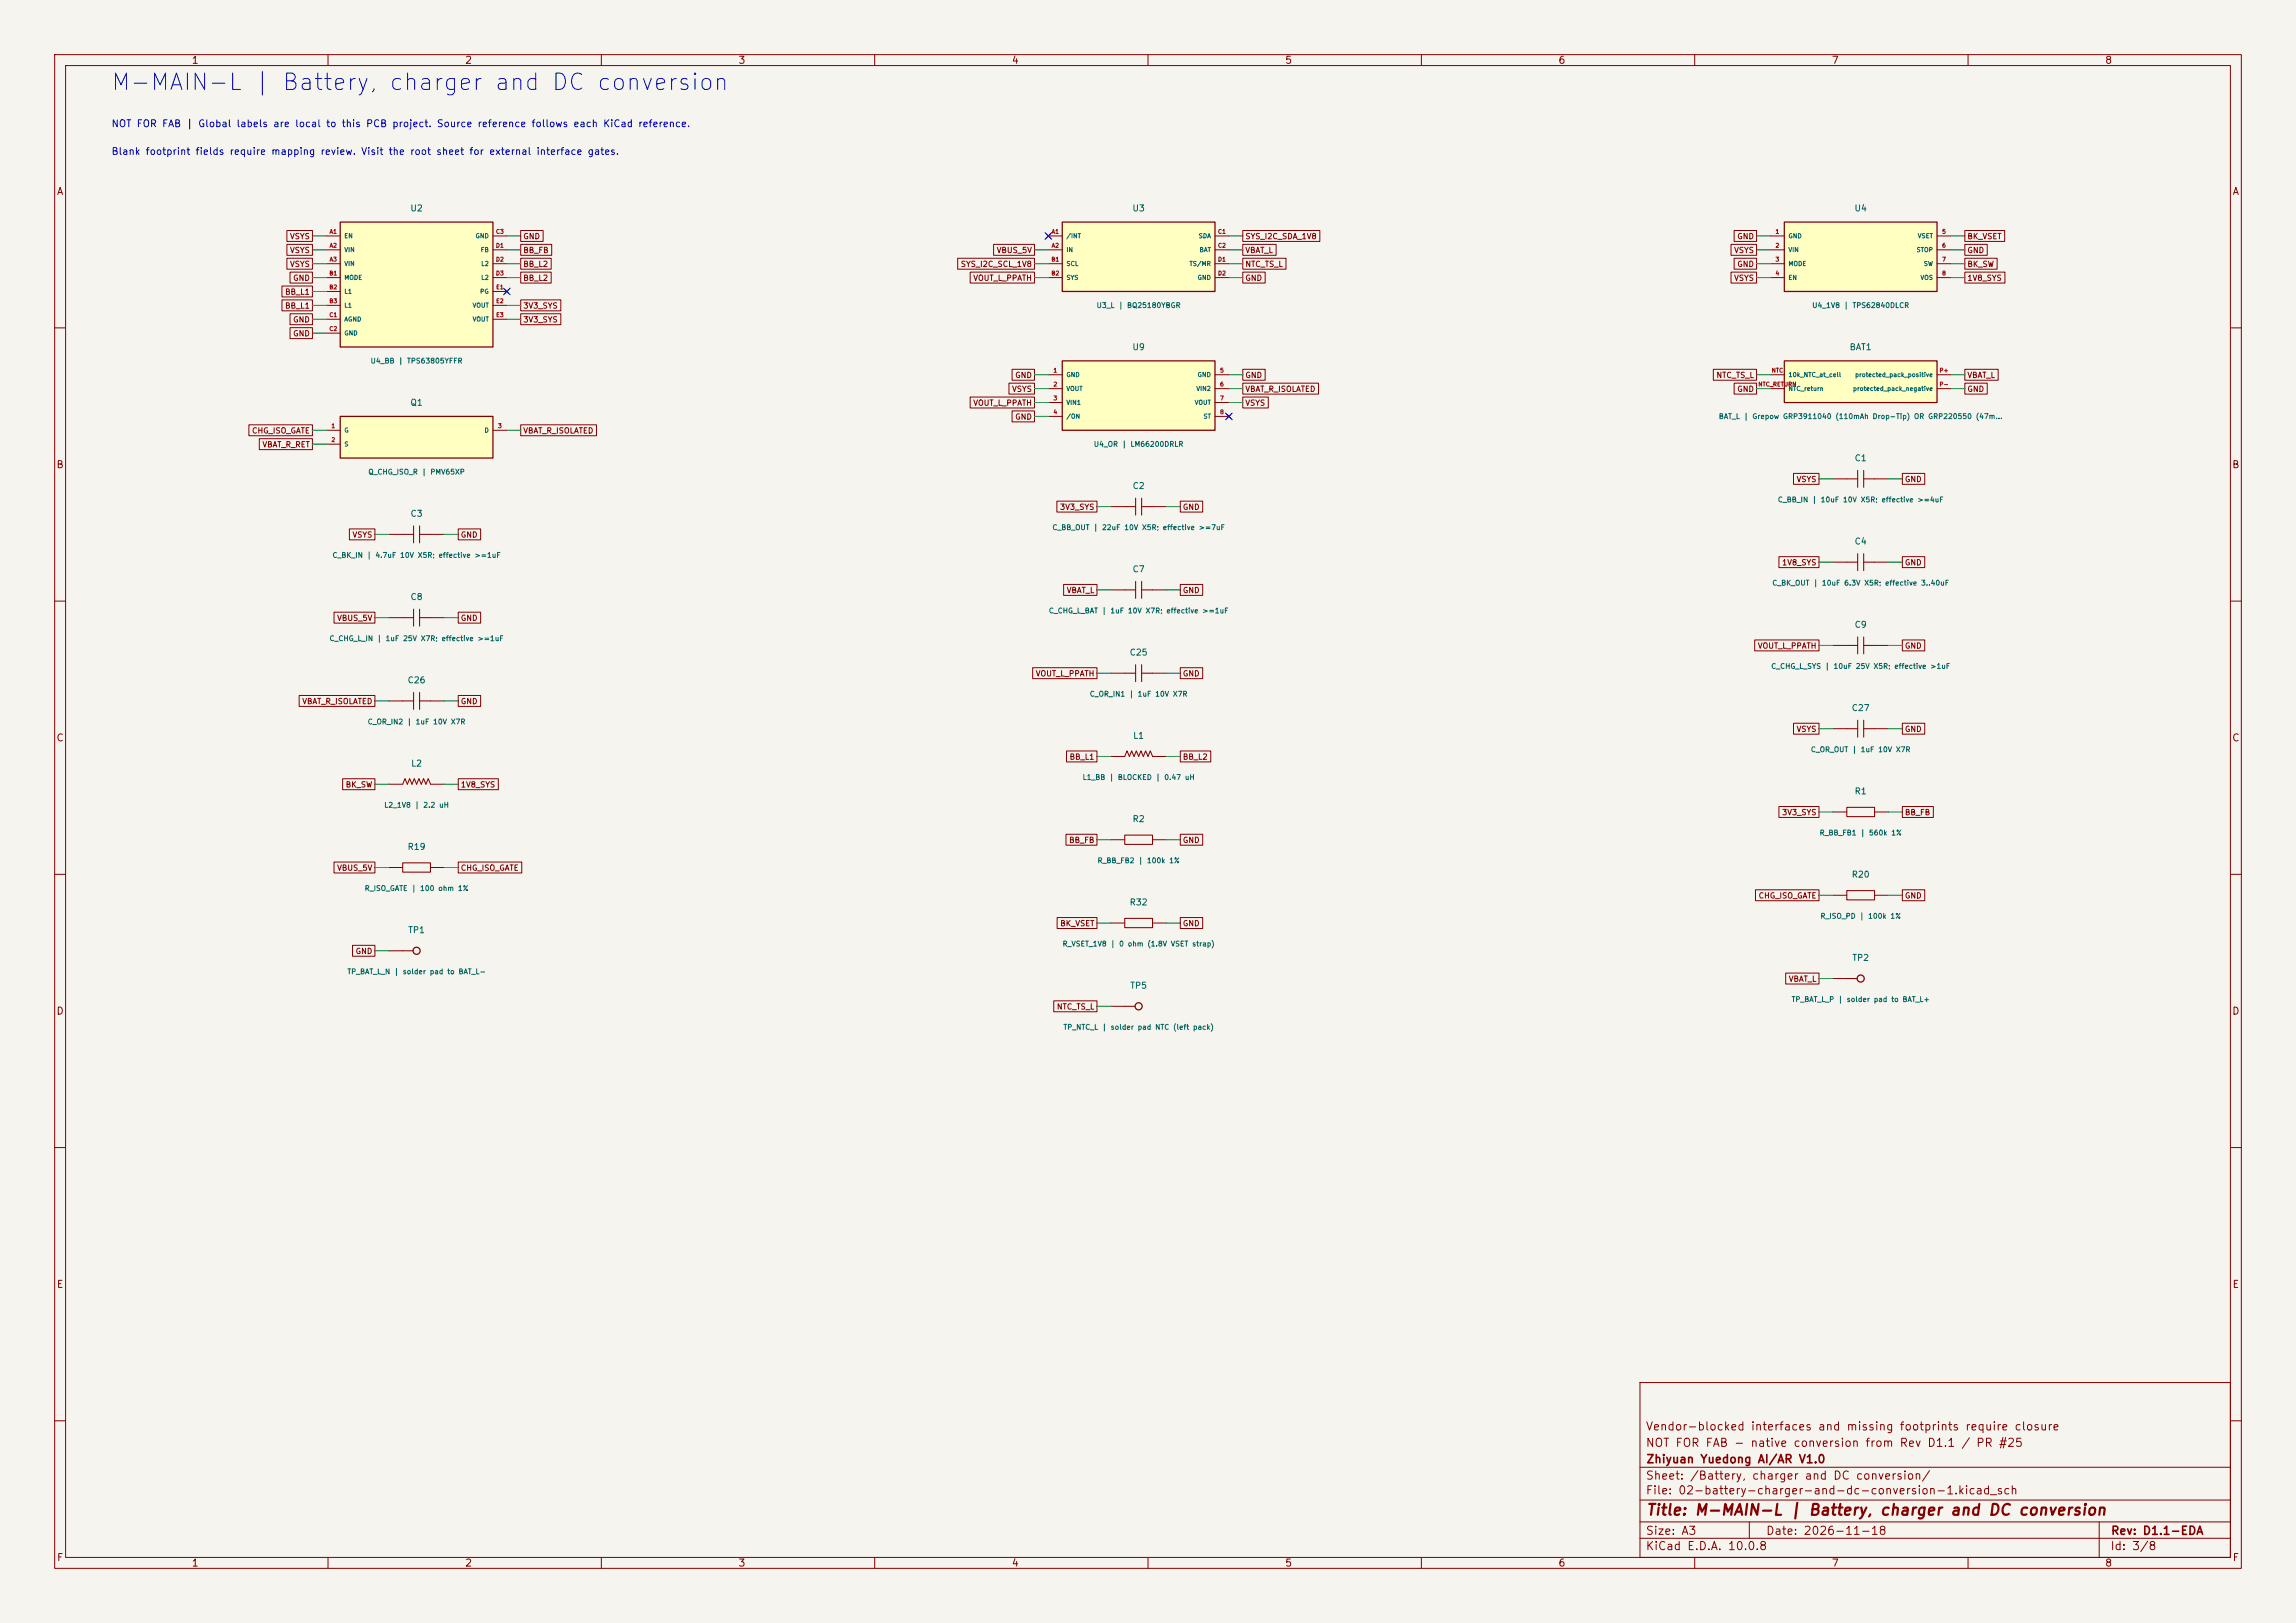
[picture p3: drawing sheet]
<svg xmlns="http://www.w3.org/2000/svg" width="420mm" height="297mm" viewBox="0 0 420 297" stroke-linecap="round" stroke-linejoin="round" font-family="sans-serif">
<defs><g id="words">
<text font-size="3" fill="#0000c2" x="20.1" y="17.3">M-MAIN-L | Battery, charger and DC conversion</text>
<text font-size="2" fill="#840000" x="301" y="277.8">Title: M-MAIN-L | Battery, charger and DC conversion</text>
<g font-size="1.5" fill="#840000">
<text x="300.9" y="262.1">Vendor-blocked interfaces and missing footprints require closure</text>
<text x="300.9" y="265.1">NOT FOR FAB - native conversion from Rev D1.1 / PR #25</text>
<text x="301" y="268.1">Zhiyuan Yuedong AI/AR V1.0</text>
<text x="300.9" y="273.8">File: 02-battery-charger-and-dc-conversion-1.kicad_sch</text>
<text x="300.9" y="271.1">Sheet: /Battery, charger and DC conversion/</text>
<text x="300.9" y="281.2">Size: A3</text>
<text x="322.9" y="281.2">Date: 2026-11-18</text>
<text x="386" y="281.2">Rev: D1.1-EDA</text>
<text x="300.9" y="284">KiCad E.D.A. 10.0.8</text>
<text x="385.9" y="284">Id: 3/8</text>
</g>
<g font-size="1.3" fill="#840000">
<text x="35" y="12">1</text>
<text x="85" y="12">2</text>
<text x="135" y="12">3</text>
<text x="185" y="12">4</text>
<text x="235" y="12">5</text>
<text x="285" y="12">6</text>
<text x="335" y="12">7</text>
<text x="385" y="12">8</text>
<text x="10.3" y="36">A</text>
<text x="408.3" y="36">A</text>
<text x="10.2" y="86">B</text>
<text x="408.2" y="86">B</text>
<text x="10.2" y="136">C</text>
<text x="408.2" y="136">C</text>
<text x="10.2" y="186">D</text>
<text x="408.2" y="186">D</text>
<text x="10.3" y="236">E</text>
<text x="408.3" y="236">E</text>
<text x="10.3" y="286">F</text>
<text x="35" y="287">1</text>
<text x="85" y="287">2</text>
<text x="135" y="287">3</text>
<text x="185" y="287">4</text>
<text x="235" y="287">5</text>
<text x="285" y="287">6</text>
<text x="335" y="287">7</text>
<text x="385" y="287">8</text>
<text x="408.3" y="286">F</text>
</g>
<g font-size="1.3" fill="#0000c2">
<text x="20.3" y="23.6">NOT FOR FAB | Global labels are local to this PCB project. Source reference follows each KiCad reference.</text>
<text x="20.3" y="28.7">Blank footprint fields require mapping review. Visit the root sheet for external interface gates.</text>
</g>
<g font-size="1.1" fill="#006464">
<text x="75" y="38.9">U2</text>
<text x="207" y="38.9">U3</text>
<text x="339.1" y="38.9">U4</text>
<text x="207" y="64.3">U9</text>
<text x="338.2" y="64.3">BAT1</text>
<text x="75" y="74.5">Q1</text>
<text x="207.1" y="89.7">C2</text>
<text x="339.2" y="84.7">C1</text>
<text x="75" y="94.8">C3</text>
<text x="339.2" y="99.9">C4</text>
<text x="207.1" y="105">C7</text>
<text x="75" y="110.1">C8</text>
<text x="339.2" y="115.1">C9</text>
<text x="74.5" y="125.3">C26</text>
<text x="206.5" y="120.2">C25</text>
<text x="338.6" y="130.4">C27</text>
<text x="207.2" y="135.5">L1</text>
<text x="75.1" y="140.5">L2</text>
<text x="339.2" y="145.6">R1</text>
<text x="74.5" y="155.8">R19</text>
<text x="207.1" y="150.7">R2</text>
<text x="338.6" y="160.9">R20</text>
<text x="206.5" y="165.9">R32</text>
<text x="74.6" y="171">TP1</text>
<text x="338.7" y="176.1">TP2</text>
<text x="206.6" y="181.2">TP5</text>
</g>
<g font-size="1" fill="#840000">
<text x="53" y="44">VSYS</text>
<text x="53" y="46.5">VSYS</text>
<text x="95.6" y="44">GND</text>
<text x="95.6" y="46.5">BB_FB</text>
<text x="182.2" y="46.5">VBUS_5V</text>
<text x="227.7" y="46.5">VBAT_L</text>
<text x="227.7" y="44">SYS_I2C_SDA_1V8</text>
<text x="317.1" y="46.5">VSYS</text>
<text x="317.7" y="44">GND</text>
<text x="359.8" y="46.5">GND</text>
<text x="359.8" y="44">BK_VSET</text>
<text x="53" y="49.1">VSYS</text>
<text x="53.5" y="51.6">GND</text>
<text x="95.6" y="51.6">BB_L2</text>
<text x="95.6" y="49.1">BB_L2</text>
<text x="175.7" y="49.1">SYS_I2C_SCL_1V8</text>
<text x="177.9" y="51.6">VOUT_L_PPATH</text>
<text x="227.7" y="49.1">NTC_TS_L</text>
<text x="227.7" y="51.6">GND</text>
<text x="317.1" y="51.6">VSYS</text>
<text x="317.7" y="49.1">GND</text>
<text x="359.8" y="49.1">BK_SW</text>
<text x="359.8" y="51.6">1V8_SYS</text>
<text x="52.1" y="54.2">BB_L1</text>
<text x="52.1" y="56.7">BB_L1</text>
<text x="53.5" y="59.2">GND</text>
<text x="95.6" y="56.7">3V3_SYS</text>
<text x="95.6" y="59.2">3V3_SYS</text>
<text x="53.5" y="61.8">GND</text>
<text x="185" y="71.9">VSYS</text>
<text x="185.6" y="69.4">GND</text>
<text x="227.7" y="69.4">GND</text>
<text x="227.7" y="71.9">VBAT_R_ISOLATED</text>
<text x="313.9" y="69.4">NTC_TS_L</text>
<text x="317.7" y="71.9">GND</text>
<text x="359.8" y="71.9">GND</text>
<text x="359.8" y="69.4">VBAT_L</text>
<text x="177.9" y="74.5">VOUT_L_PPATH</text>
<text x="185.6" y="77">GND</text>
<text x="227.7" y="74.5">VSYS</text>
<text x="46" y="79.6">CHG_ISO_GATE</text>
<text x="47.9" y="82.1">VBAT_R_RET</text>
<text x="95.6" y="79.6">VBAT_R_ISOLATED</text>
<text x="328.5" y="88.5">VSYS</text>
<text x="348.4" y="88.5">GND</text>
<text x="193.8" y="93.5">3V3_SYS</text>
<text x="216.3" y="93.5">GND</text>
<text x="64.4" y="98.6">VSYS</text>
<text x="84.2" y="98.6">GND</text>
<text x="325.9" y="103.7">1V8_SYS</text>
<text x="348.4" y="103.7">GND</text>
<text x="61.6" y="113.9">VBUS_5V</text>
<text x="84.2" y="113.9">GND</text>
<text x="195" y="108.8">VBAT_L</text>
<text x="216.3" y="108.8">GND</text>
<text x="321.5" y="118.9">VOUT_L_PPATH</text>
<text x="348.4" y="118.9">GND</text>
<text x="189.4" y="124">VOUT_L_PPATH</text>
<text x="216.3" y="124">GND</text>
<text x="55.2" y="129.1">VBAT_R_ISOLATED</text>
<text x="84.2" y="129.1">GND</text>
<text x="328.5" y="134.2">VSYS</text>
<text x="348.4" y="134.2">GND</text>
<text x="195.6" y="139.3">BB_L1</text>
<text x="216.3" y="139.3">BB_L2</text>
<text x="63.1" y="144.3">BK_SW</text>
<text x="84.2" y="144.3">1V8_SYS</text>
<text x="325.9" y="149.4">3V3_SYS</text>
<text x="348.4" y="149.4">BB_FB</text>
<text x="195.5" y="154.5">BB_FB</text>
<text x="216.3" y="154.5">GND</text>
<text x="61.6" y="159.6">VBUS_5V</text>
<text x="84.2" y="159.6">CHG_ISO_GATE</text>
<text x="321.6" y="164.7">CHG_ISO_GATE</text>
<text x="348.4" y="164.7">GND</text>
<text x="193.8" y="169.7">BK_VSET</text>
<text x="216.3" y="169.7">GND</text>
<text x="65" y="174.8">GND</text>
<text x="327.1" y="179.9">VBAT_L</text>
<text x="193.2" y="185">NTC_TS_L</text>
</g>
<g font-size=".9" fill="#006464">
<text x="200.5" y="56.6">U3_L | BQ25180YBGR</text>
<text x="331.4" y="56.6">U4_1V8 | TPS62840DLCR</text>
<text x="67.7" y="66.7">U4_BB | TPS63805YFFR</text>
<text x="314.3" y="76.9">BAT_L | Grepow GRP3911040 (110mAh Drop-Tip) OR GRP220550 (47m...</text>
<text x="200" y="82">U4_OR | LM66200DRLR</text>
<text x="67.3" y="87.1">Q_CHG_ISO_R | PMV65XP</text>
<text x="325.1" y="92.1">C_BB_IN | 10uF 10V X5R; effective &gt;=4uF</text>
<text x="192.4" y="97.2">C_BB_OUT | 22uF 10V X5R; effective &gt;=7uF</text>
<text x="60.7" y="102.3">C_BK_IN | 4.7uF 10V X5R; effective &gt;=1uF</text>
<text x="324.1" y="107.4">C_BK_OUT | 10uF 6.3V X5R; effective 3..40uF</text>
<text x="191.8" y="112.5">C_CHG_L_BAT | 1uF 10V X7R; effective &gt;=1uF</text>
<text x="60.2" y="117.5">C_CHG_L_IN | 1uF 25V X7R; effective &gt;=1uF</text>
<text x="323.9" y="122.6">C_CHG_L_SYS | 10uF 25V X5R; effective &gt;1uF</text>
<text x="199.3" y="127.7">C_OR_IN1 | 1uF 10V X7R</text>
<text x="67.2" y="132.8">C_OR_IN2 | 1uF 10V X7R</text>
<text x="331.2" y="137.9">C_OR_OUT | 1uF 10V X7R</text>
<text x="197.9" y="142.9">L1_BB | BLOCKED | 0.47 uH</text>
<text x="70.2" y="148">L2_1V8 | 2.2 uH</text>
<text x="332.8" y="153.1">R_BB_FB1 | 560k 1%</text>
<text x="200.7" y="158.2">R_BB_FB2 | 100k 1%</text>
<text x="66.6" y="163.3">R_ISO_GATE | 100 ohm 1%</text>
<text x="194.3" y="173.4">R_VSET_1V8 | 0 ohm (1.8V VSET strap)</text>
<text x="332.9" y="168.3">R_ISO_PD | 100k 1%</text>
<text x="63.4" y="178.5">TP_BAT_L_N | solder pad to BAT_L-</text>
<text x="327.6" y="183.6">TP_BAT_L_P | solder pad to BAT_L+</text>
<text x="194.4" y="188.7">TP_NTC_L | solder pad NTC (left pack)</text>
</g>
<g font-size=".8" fill="#a90000">
<text x="60.2" y="43">A1</text>
<text x="60.2" y="45.5">A2</text>
<text x="90.6" y="43">C3</text>
<text x="90.6" y="45.5">D1</text>
<text x="192.3" y="43">A1</text>
<text x="192.3" y="45.5">A2</text>
<text x="222.7" y="43">C1</text>
<text x="222.7" y="45.5">C2</text>
<text x="324.7" y="43">1</text>
<text x="324.7" y="45.5">2</text>
<text x="355.2" y="43">5</text>
<text x="355.2" y="45.5">6</text>
<text x="60.2" y="50.6">B1</text>
<text x="60.2" y="53.1">B2</text>
<text x="60.2" y="48">A3</text>
<text x="90.6" y="48">D2</text>
<text x="90.6" y="50.6">D3</text>
<text x="90.7" y="53.1">E1</text>
<text x="192.2" y="48">B1</text>
<text x="192.2" y="50.6">B2</text>
<text x="222.7" y="48">D1</text>
<text x="222.7" y="50.6">D2</text>
<text x="324.7" y="48">3</text>
<text x="324.7" y="50.6">4</text>
<text x="355.2" y="48">7</text>
<text x="355.2" y="50.6">8</text>
<text x="60.2" y="55.7">B3</text>
<text x="60.2" y="58.2">C1</text>
<text x="90.7" y="55.7">E2</text>
<text x="90.7" y="58.2">E3</text>
<text x="60.2" y="60.7">C2</text>
<text x="192.6" y="68.4">1</text>
<text x="192.6" y="70.9">2</text>
<text x="223.1" y="68.4">5</text>
<text x="223.1" y="70.9">6</text>
<text x="321.5" y="70.9">NTC_RETURN</text>
<text x="324" y="68.4">NTC</text>
<text x="354.7" y="68.4">P+</text>
<text x="354.7" y="70.9">P-</text>
<text x="192.6" y="73.4">3</text>
<text x="192.6" y="76">4</text>
<text x="223.1" y="73.4">7</text>
<text x="223.1" y="76">8</text>
<text x="60.5" y="78.5">1</text>
<text x="60.5" y="81.1">2</text>
<text x="91" y="78.5">3</text>
</g>
<g font-size=".8" fill="#006464">
<text x="62.9" y="43.8">EN</text>
<text x="62.9" y="46.3">VIN</text>
<text x="86.9" y="43.8">GND</text>
<text x="87.9" y="46.3">FB</text>
<text x="195" y="43.8">/INT</text>
<text x="195" y="46.3">IN</text>
<text x="219.2" y="43.8">SDA</text>
<text x="219.3" y="46.3">BAT</text>
<text x="327.1" y="43.8">GND</text>
<text x="327.1" y="46.3">VIN</text>
<text x="350.5" y="46.3">STOP</text>
<text x="350.7" y="43.8">VSET</text>
<text x="62.9" y="48.9">VIN</text>
<text x="62.9" y="51.4">MODE</text>
<text x="62.9" y="53.9">L1</text>
<text x="87.7" y="53.9">PG</text>
<text x="87.9" y="48.9">L2</text>
<text x="87.9" y="51.4">L2</text>
<text x="195" y="48.9">SCL</text>
<text x="195" y="51.4">SYS</text>
<text x="217.5" y="48.9">TS/MR</text>
<text x="219" y="51.4">GND</text>
<text x="327.1" y="48.9">MODE</text>
<text x="327.1" y="51.4">EN</text>
<text x="351.2" y="51.4">VOS</text>
<text x="351.8" y="48.9">SW</text>
<text x="62.9" y="56.5">L1</text>
<text x="62.9" y="59">AGND</text>
<text x="86.4" y="56.5">VOUT</text>
<text x="86.4" y="59">VOUT</text>
<text x="62.9" y="61.6">GND</text>
<text x="195" y="69.2">GND</text>
<text x="195" y="71.7">VOUT</text>
<text x="218.8" y="71.7">VIN2</text>
<text x="219" y="69.2">GND</text>
<text x="327.1" y="69.2">10k_NTC_at_cell</text>
<text x="327.1" y="71.7">NTC_return</text>
<text x="338.9" y="71.7">protected_pack_negative</text>
<text x="339.3" y="69.2">protected_pack_positive</text>
<text x="195" y="74.3">VIN1</text>
<text x="195" y="76.8">/ON</text>
<text x="218.4" y="74.3">VOUT</text>
<text x="220" y="76.8">ST</text>
<text x="62.9" y="79.3">G</text>
<text x="62.9" y="81.9">S</text>
<text x="88.5" y="79.3">D</text>
</g>
</g></defs>
<path d="M0 0h420v297h-420z" fill="#f5f4ef" stroke="#f5f4ef" stroke-width=".18"/>
<g fill="none" stroke="#840000" stroke-width=".18">
<path d="M10 10h400v277h-400zM12 12h396v273h-396zM60 10v2M110 10v2M160 10v2M210 10v2M260 10v2M310 10v2M360 10v2M10 60h2M408 60h2M10 110h2"/>
<path d="M408 110h2M10 160h2M408 160h2M10 210h2M408 210h2M300 253h108v32h-108zM10 260h2M300 278.5h108M300 274.5h108M300 268.5h108M320 278.5v3M384 278.5v6.5"/>
<path d="M408 260h2M60 285v2M110 285v2M160 285v2M210 285v2M260 285v2M300 281.5h108M310 285v2M360 285v2"/>
</g>
<path d="M62.2 76.2h28v7.6h-28z" fill="#ffffc2"/>
<path d="M62.2 76.2h28v7.6h-28z" fill="none" stroke="#840000" stroke-width=".23"/>
<path d="M59.7 78.7h2.5M90.2 78.7h2.5M59.7 81.3h2.5M71.1 128.3h2.6M78.7 128.3h2.6M71.1 143.5h2.6M78.7 143.5h2.6" fill="none" stroke="#840000" stroke-width=".18"/>
<path d="M73.7 128.3h1.9M75.6 126.7v3.1M76.7 128.3h2M76.7 126.7v3.1M73.7 143.5l.4-1 .4 1 .4-1 .5 1 .4-1 .4 1 .4-1 .5 1 .4-1 .4 1 .4-1 .5 1" fill="none" stroke="#840000" stroke-width=".19"/>
<path d="M62.2 40.6h28v22.9h-28z" fill="#ffffc2"/>
<g fill="none" stroke="#840000" stroke-width=".23">
<path d="M62.2 40.6h28v22.9h-28z"/>
<circle cx="208.3" cy="184.1" r=".65"/>
</g>
<g fill="none" stroke="#840000" stroke-width=".18">
<path d="M59.7 43.2h2.5M59.7 45.7h2.5M59.7 48.3h2.5M59.7 50.8h2.5M59.7 53.3h2.5M59.7 55.9h2.5M59.7 58.4h2.5M90.2 43.2h2.5M90.2 45.7h2.5M90.2 48.3h2.5M90.2 50.8h2.5M90.2 53.3h2.5"/>
<path d="M90.2 55.9h2.5M90.2 58.4h2.5M92.3 53l.8 .7M93.1 53l-.8 .7M59.7 61h2.5M203.2 168.9h2.5M210.8 168.9h2.6M203.2 184.2h2.5"/>
</g>
<path d="M205.7 168.1h5.1v1.7h-5.1zM205.7 184.2h1.9" fill="none" stroke="#840000" stroke-width=".19"/>
<path d="M194.3 66h27.9v12.7h-27.9z" fill="#ffffc2"/>
<path d="M194.3 66h27.9v12.7h-27.9z" fill="none" stroke="#840000" stroke-width=".23"/>
<path d="M191.8 68.6h2.5M191.8 71.1h2.5M191.8 73.7h2.5M191.8 76.2h2.5M222.2 68.6h2.6M222.2 71.1h2.6M222.2 73.7h2.6M222.2 76.2h2.6M224.4 75.8l.8 .8M225.2 75.8l-.8 .8M335.3 118.1h2.5M342.9 118.1h2.5" fill="none" stroke="#840000" stroke-width=".18"/>
<path d="M337.8 118.1h2M339.8 116.6v3.1M340.9 118.1h2M340.9 116.6v3.1" fill="none" stroke="#840000" stroke-width=".19"/>
<path d="M326.4 66h27.9v7.7h-27.9z" fill="#ffffc2"/>
<g fill="none" stroke="#840000" stroke-width=".23">
<path d="M326.4 66h27.9v7.7h-27.9z"/>
<circle cx="76.2" cy="174" r=".65"/>
</g>
<g fill="none" stroke="#840000" stroke-width=".18">
<path d="M323.8 68.6h2.6M323.8 71.1h2.6M354.3 68.6h2.6M354.3 71.1h2.6M203.2 92.7h2.5M210.8 92.7h2.6M335.3 87.6h2.5M342.9 87.6h2.5M335.3 102.9h2.5M342.9 102.9h2.5M203.2 138.4h2.5M210.8 138.4h2.6"/>
<path d="M71.1 158.8h2.6M78.7 158.8h2.6M203.2 153.7h2.5M210.8 153.7h2.6M335.3 148.6h2.5M342.9 148.6h2.5M71.1 174h2.6"/>
</g>
<g fill="none" stroke="#840000" stroke-width=".19">
<path d="M205.7 92.7h2M207.7 91.2v3.1M208.8 92.7h2M208.8 91.2v3.1M337.8 87.6h2M339.8 86.1v3.1M340.9 87.6h2M340.9 86.1v3.1M337.8 102.9h2M339.8 101.3v3.1M340.9 101.3v3.1M340.9 102.9h2"/>
<path d="M205.7 138.4l.5-1 .4 1 .4-1 .4 1 .5-1 .4 1 .4-1 .4 1 .5-1 .4 1 .4-1 .4 1M73.7 157.9h5v1.7h-5zM205.7 152.8h5.1v1.7h-5.1zM337.8 147.7h5.1v1.7h-5.1zM73.7 174h1.8"/>
</g>
<path d="M326.4 40.6h27.9v12.7h-27.9z" fill="#ffffc2"/>
<g fill="none" stroke="#840000" stroke-width=".23">
<path d="M326.4 40.6h27.9v12.7h-27.9z"/>
<circle cx="340.4" cy="179.1" r=".65"/>
</g>
<g fill="none" stroke="#840000" stroke-width=".18">
<path d="M323.8 43.2h2.6M323.8 45.7h2.6M323.8 48.3h2.6M323.8 50.8h2.6M354.3 43.2h2.6M354.3 45.7h2.6M354.3 48.3h2.6M354.3 50.8h2.6M71.1 97.8h2.6M78.7 97.8h2.6M71.1 113h2.6M78.7 113h2.6"/>
<path d="M203.2 108h2.5M210.8 108h2.6M203.2 123.2h2.5M210.8 123.2h2.6M335.3 133.4h2.5M342.9 133.4h2.5M335.3 179.1h2.5M335.3 163.8h2.5M342.9 163.8h2.5"/>
</g>
<g fill="none" stroke="#840000" stroke-width=".19">
<path d="M73.7 97.8h1.9M75.6 96.2v3.1M76.7 96.2v3.1M76.7 97.8h2M73.7 113h1.9M75.6 111.5v3.1M76.7 113h2M76.7 111.5v3.1M205.7 108h2M207.7 106.4v3.1M208.8 106.4v3.1M208.8 108h2"/>
<path d="M205.7 123.2h2M207.7 121.6v3.1M208.8 123.2h2M208.8 121.6v3.1M337.8 133.4h2M339.8 131.8v3.1M340.9 133.4h2M340.9 131.8v3.1M337.8 163h5.1v1.7h-5.1zM337.8 179.1h1.9"/>
</g>
<path d="M194.3 40.6h27.9v12.7h-27.9z" fill="#ffffc2"/>
<path d="M194.3 40.6h27.9v12.7h-27.9z" fill="none" stroke="#840000" stroke-width=".23"/>
<g fill="none" stroke="#840000" stroke-width=".18">
<path d="M51.6 52.3h5.5v2h-5.5zM51.6 54.9h5.5v2h-5.5zM52.5 42.2h4.6v2h-4.6zM52.5 44.7h4.6v2h-4.6zM52.5 47.3h4.6v2h-4.6zM53.1 49.8h4v2h-4zM53.1 57.4h4v2h-4zM53.1 60h4v2h-4zM95.2 49.8h5.6v2h-5.6zM95.2 54.9h7.4v2h-7.4zM95.2 57.4h7.4v2h-7.4zM95.2 42.2h4.1v2h-4.1z"/>
<path d="M95.2 44.7h5.7v2h-5.7zM95.2 47.3h5.6v2h-5.6zM175.2 47.3h14v2h-14zM177.5 49.8h11.7v2h-11.7zM181.8 44.7h7.4v2h-7.4zM191.4 42.8l.8 .8M191.8 43.2h2.5M191.8 45.7h2.5M191.8 48.3h2.5M191.8 50.8h2.5M192.2 42.8l-.8 .8M222.2 43.2h2.6"/>
<path d="M222.2 45.7h2.6M222.2 48.3h2.6M222.2 50.8h2.6M227.3 44.7h6.1v2h-6.1zM227.3 47.3h7.9v2h-7.9zM227.3 49.8h4.1v2h-4.1zM227.3 42.2h14.1v2h-14.1zM316.6 44.7h4.7v2h-4.7zM316.6 49.8h4.7v2h-4.7zM317.2 42.2h4.1v2h-4.1zM317.2 47.3h4.1v2h-4.1zM359.4 44.7h4.1v2h-4.1z"/>
<path d="M359.4 42.2h7.3v2h-7.3zM359.4 47.3h5.9v2h-5.9zM359.4 49.8h7.3v2h-7.3zM45.5 77.7h11.6v2h-11.6zM95.2 77.7h13.9v2h-13.9zM177.5 72.7h11.7v2h-11.7zM184.6 70.1h4.6v2h-4.6zM185.1 75.2h4.1v2h-4.1zM185.1 67.6h4.1v2h-4.1zM227.3 67.6h4.1v2h-4.1zM227.3 70.1h13.9v2h-13.9zM227.3 72.7h4.7v2h-4.7z"/>
<path d="M313.4 67.6h7.9v2h-7.9zM317.2 70.1h4.1v2h-4.1zM359.4 70.1h4.1v2h-4.1zM359.4 67.6h6.1v2h-6.1zM47.4 80.3h9.7v2h-9.7zM63.9 96.8h4.7v2h-4.7zM83.8 96.8h4.1v2h-4.1zM193.3 91.7h7.4v2h-7.4zM215.9 91.7h4.1v2h-4.1zM328.1 86.6h4.6v2h-4.6zM348 86.6h4.1v2h-4.1zM61.1 112h7.5v2h-7.5z"/>
<path d="M83.8 112h4.1v2h-4.1zM194.6 106.9h6.1v2.1h-6.1zM215.9 106.9h4.1v2.1h-4.1zM321 117.1h11.7v2h-11.7zM325.4 101.9h7.3v2h-7.3zM348 101.9h4.1v2h-4.1zM348 117.1h4.1v2h-4.1zM54.7 127.3h13.9v2h-13.9zM83.8 127.3h4.1v2h-4.1zM188.9 122.2h11.8v2h-11.8zM195.1 137.4h5.6v2h-5.6zM215.9 122.2h4.1v2h-4.1z"/>
<path d="M215.9 137.4h5.6v2h-5.6zM328.1 132.3h4.6v2.1h-4.6zM348 132.3h4.1v2.1h-4.1zM61.1 157.7h7.5v2.1h-7.5zM62.7 142.5h5.9v2h-5.9zM83.8 142.5h7.4v2h-7.4zM83.8 157.7h11.6v2.1h-11.6zM195 152.7h5.7v2h-5.7zM215.9 152.7h4.1v2h-4.1zM325.4 147.6h7.3v2h-7.3zM348 147.6h5.6v2h-5.6zM64.5 173h4.1v2h-4.1z"/>
<path d="M193.4 167.9h7.3v2h-7.3zM215.9 167.9h4.1v2h-4.1zM321.1 162.8h11.6v2h-11.6zM326.6 178.1h6.1v2h-6.1zM348 162.8h4.1v2h-4.1zM192.8 183.1h7.9v2.1h-7.9z"/>
</g>
<g fill="none" stroke="#009600" stroke-width=".18">
<path d="M57.1 48.3h2.6M57.1 50.8h2.6M57.1 43.2h2.6M57.1 45.7h2.6M57.1 53.3h2.6M57.1 55.9h2.6M57.1 58.4h2.6M92.7 48.3h2.5M92.7 50.8h2.5M92.7 43.2h2.5M92.7 45.7h2.5M92.7 55.9h2.5"/>
<path d="M92.7 58.4h2.5M189.2 48.3h2.6M189.2 50.8h2.6M189.2 45.7h2.6M224.8 48.3h2.5M224.8 50.8h2.5M224.8 43.2h2.5M224.8 45.7h2.5M321.3 48.3h2.5M321.3 50.8h2.5M321.3 43.2h2.5M321.3 45.7h2.5"/>
<path d="M356.9 48.3h2.5M356.9 50.8h2.5M356.9 43.2h2.5M356.9 45.7h2.5M57.1 78.7h2.6M57.1 61h2.6M92.7 78.7h2.5M189.2 68.6h2.6M189.2 71.1h2.6M189.2 73.7h2.6M189.2 76.2h2.6M224.8 68.6h2.5"/>
<path d="M224.8 71.1h2.5M224.8 73.7h2.5M321.3 68.6h2.5M321.3 71.1h2.5M356.9 68.6h2.5M356.9 71.1h2.5M57.1 81.3h2.6M68.6 97.8h2.5M81.3 97.8h2.5M200.7 92.7h2.5M213.4 92.7h2.5M332.7 87.6h2.6"/>
<path d="M345.4 87.6h2.6M68.6 113h2.5M81.3 113h2.5M200.7 108h2.5M213.4 108h2.5M332.7 102.9h2.6M332.7 118.1h2.6M345.4 102.9h2.6M345.4 118.1h2.6M68.6 128.3h2.5M81.3 128.3h2.5M200.7 123.2h2.5"/>
<path d="M200.7 138.4h2.5M213.4 123.2h2.5M213.4 138.4h2.5M332.7 133.4h2.6M345.4 133.4h2.6M68.6 143.5h2.5M68.6 158.8h2.5M81.3 143.5h2.5M81.3 158.8h2.5M200.7 153.7h2.5M213.4 153.7h2.5M332.7 148.6h2.6"/>
<path d="M345.4 148.6h2.6M68.6 174h2.5M200.7 168.9h2.5M213.4 168.9h2.5M332.7 163.8h2.6M332.7 179.1h2.6M345.4 163.8h2.6M200.7 184.2h2.5"/>
</g>
<path d="M92.1 52.7l1.2 1.2M93.3 52.7l-1.2 1.2M191.2 42.6l1.2 1.2M192.4 42.6l-1.2 1.2M224.2 75.6l1.2 1.2M225.4 75.6l-1.2 1.2" fill="none" stroke="#000084" stroke-width=".18"/>
<use href="#words"/>
</svg>
